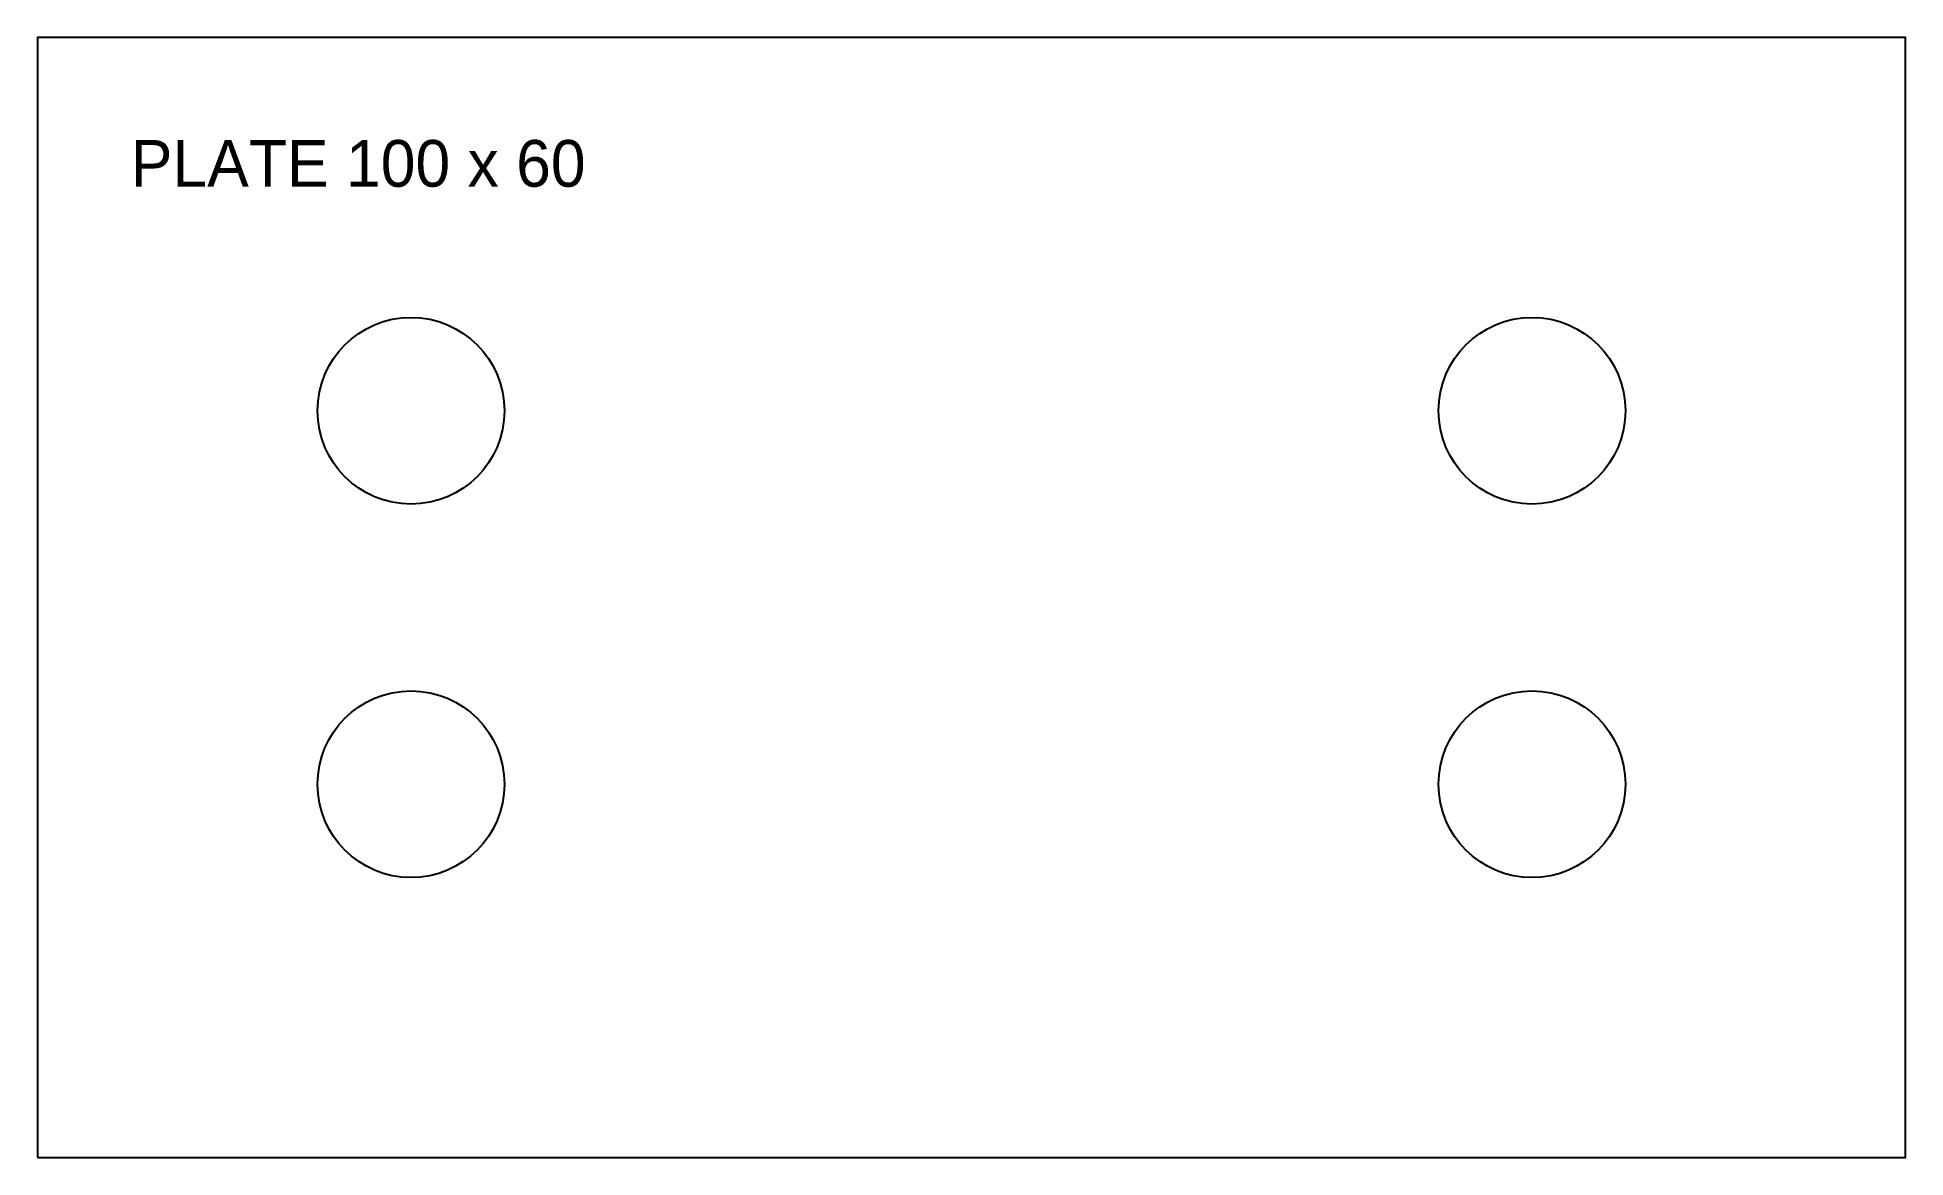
# Model space of a CAD drawing. Header units: millimetres. Extents: x 0 to 100, y 0 to 60.
import ezdxf

# ---------------------------------------------------------------- set-up
doc = ezdxf.new("R2010")
doc.units = ezdxf.units.MM

msp = doc.modelspace()

# ---------------------------------------------------------------- linework, layer by layer
msp.add_lwpolyline([(0, 0), (100, 0), (100, 60), (0, 60)], close=True)
for centre in [(20, 40), (80, 40), (20, 20), (80, 20)]:
    msp.add_circle(centre, 5)

# ---------------------------------------------------------------- texts
msp.add_text('PLATE 100 x 60', height=2.5).set_placement((5, 52))

doc.saveas('drawing.dxf')
